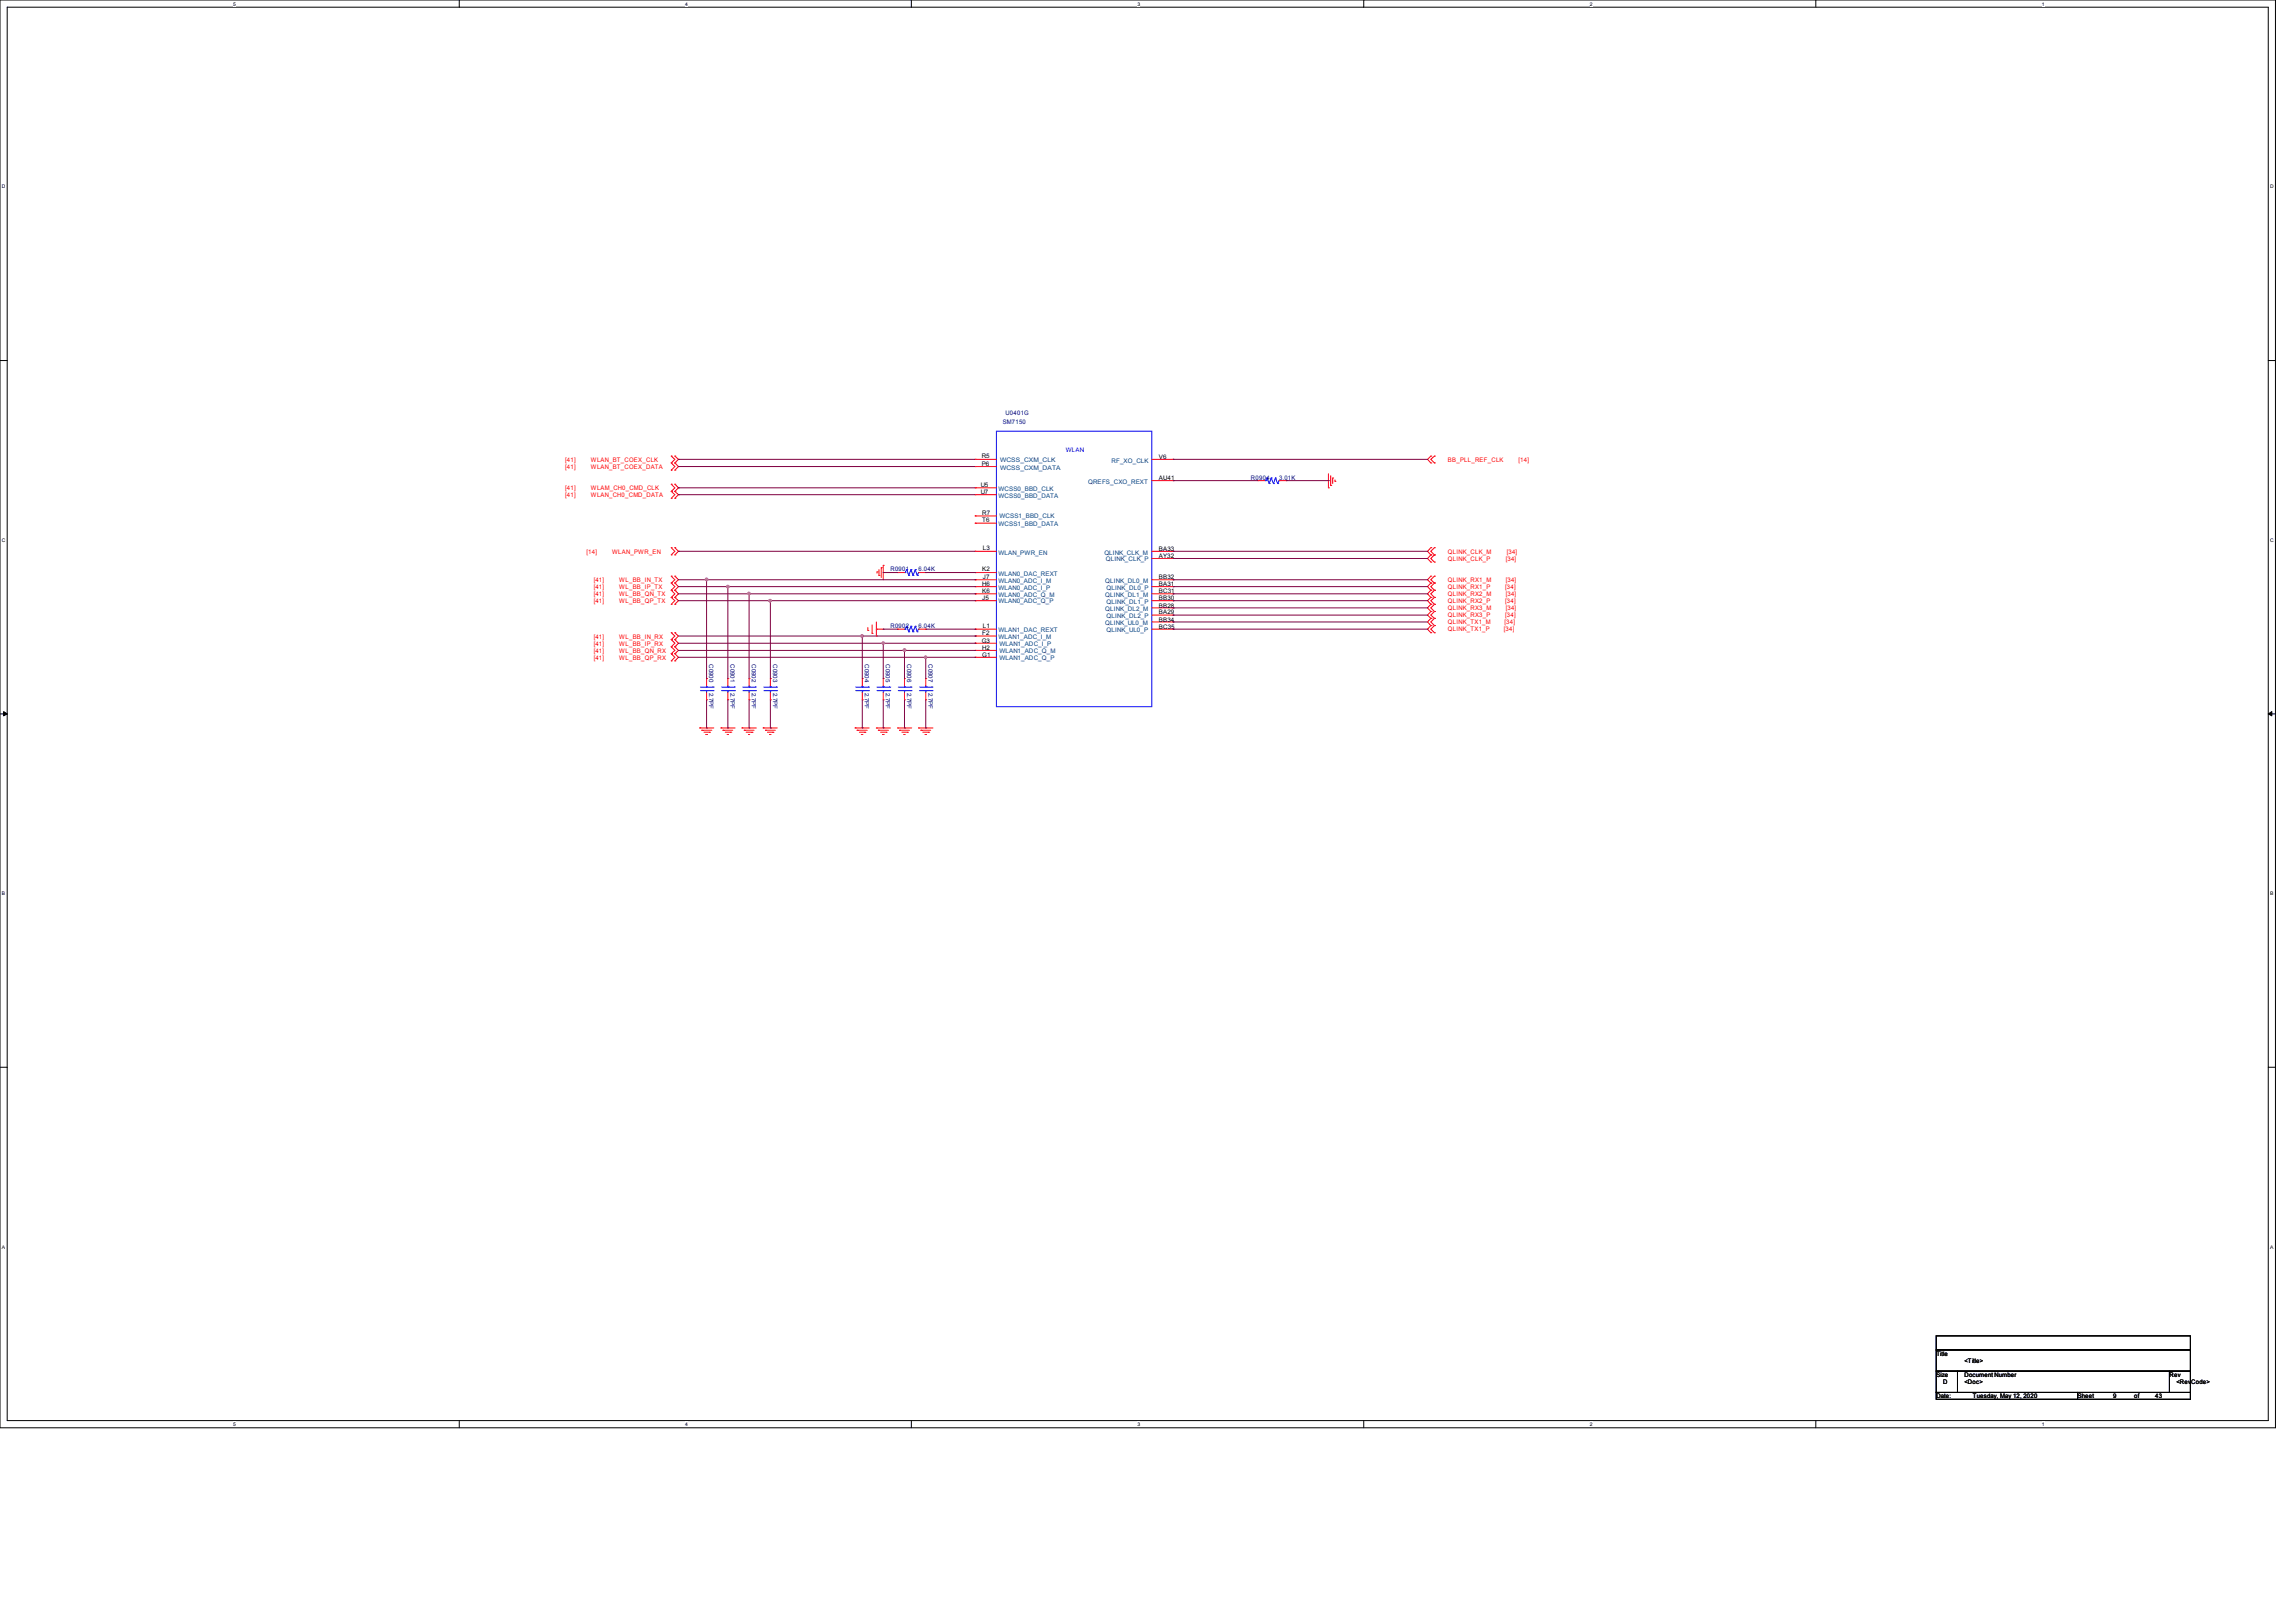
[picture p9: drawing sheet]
<svg xmlns="http://www.w3.org/2000/svg" width="297mm" height="210mm" viewBox="0 0 297 210" stroke-linecap="round" stroke-linejoin="round" font-family="sans-serif">
<defs><g id="words">
<g font-size=".8" fill="#000080">
<text x="130.1" y="53.7">U0401G</text>
<text x="129.8" y="54.9">SM7150</text>
<text x="161.9" y="62.1">R0904</text>
<text x="165.5" y="62.1">3.01K</text>
<text x="115.2" y="73.9">R0901</text>
<text x="118.9" y="73.9">6.04K</text>
<text x="115.2" y="81.2">R0902</text>
<text x="118.9" y="81.2">6.04K</text>
<text x="91.8" y="86" transform="rotate(90 91.8 86)">C0900</text>
<text x="91.8" y="89.6" transform="rotate(90 91.8 89.6)">2.7PF</text>
<text x="94.5" y="86" transform="rotate(90 94.5 86)">C0901</text>
<text x="94.5" y="89.6" transform="rotate(90 94.5 89.6)">2.7PF</text>
<text x="97.3" y="86" transform="rotate(90 97.3 86)">C0902</text>
<text x="97.3" y="89.6" transform="rotate(90 97.3 89.6)">2.7PF</text>
<text x="100" y="86" transform="rotate(90 100 86)">C0903</text>
<text x="100" y="89.6" transform="rotate(90 100 89.6)">2.7PF</text>
<text x="111.9" y="86" transform="rotate(90 111.9 86)">C0904</text>
<text x="111.9" y="89.6" transform="rotate(90 111.9 89.6)">2.7PF</text>
<text x="114.6" y="86" transform="rotate(90 114.6 86)">C0905</text>
<text x="114.6" y="89.6" transform="rotate(90 114.6 89.6)">2.7PF</text>
<text x="117.4" y="86" transform="rotate(90 117.4 86)">C0906</text>
<text x="117.4" y="89.6" transform="rotate(90 117.4 89.6)">2.7PF</text>
<text x="120.1" y="86" transform="rotate(90 120.1 86)">C0907</text>
<text x="120.1" y="89.6" transform="rotate(90 120.1 89.6)">2.7PF</text>
</g>
<g font-size=".8" fill="#f00">
<text x="73.2" y="59.8">[41]</text>
<text x="76.5" y="59.8">WLAN_BT_COEX_CLK</text>
<text x="187.4" y="59.8">BB_PLL_REF_CLK</text>
<text x="196.5" y="59.8">[14]</text>
<text x="73.2" y="60.7">[41]</text>
<text x="73.2" y="63.4">[41]</text>
<text x="73.2" y="64.3">[41]</text>
<text x="76.5" y="60.7">WLAN_BT_COEX_DATA</text>
<text x="76.5" y="63.4">WLAM_CH0_CMD_CLK</text>
<text x="76.5" y="64.3">WLAN_CH0_CMD_DATA</text>
<text x="75.9" y="71.6">[14]</text>
<text x="79.2" y="71.6">WLAN_PWR_EN</text>
<text x="187.4" y="71.6">QLINK_CLK_M</text>
<text x="195" y="71.6">[34]</text>
<text x="76.8" y="75.3">[41]</text>
<text x="76.8" y="76.2">[41]</text>
<text x="76.8" y="77.1">[41]</text>
<text x="80.1" y="75.3">WL_BB_IN_TX</text>
<text x="80.1" y="76.2">WL_BB_IP_TX</text>
<text x="80.1" y="77.1">WL_BB_QN_TX</text>
<text x="187.4" y="72.6">QLINK_CLK_P</text>
<text x="187.4" y="75.3">QLINK_RX1_M</text>
<text x="187.4" y="76.2">QLINK_RX1_P</text>
<text x="187.4" y="77.1">QLINK_RX2_M</text>
<text x="194.8" y="76.2">[34]</text>
<text x="194.9" y="72.6">[34]</text>
<text x="194.9" y="75.3">[34]</text>
<text x="194.9" y="77.1">[34]</text>
<text x="76.8" y="82.6">[41]</text>
<text x="76.8" y="83.5">[41]</text>
<text x="76.8" y="78.1">[41]</text>
<text x="80.1" y="82.6">WL_BB_IN_RX</text>
<text x="80.1" y="83.5">WL_BB_IP_RX</text>
<text x="80.1" y="78.1">WL_BB_QP_TX</text>
<text x="187.4" y="78.1">QLINK_RX2_P</text>
<text x="187.4" y="79">QLINK_RX3_M</text>
<text x="187.4" y="79.9">QLINK_RX3_P</text>
<text x="187.4" y="80.8">QLINK_TX1_M</text>
<text x="187.4" y="81.7">QLINK_TX1_P</text>
<text x="194.6" y="81.7">[34]</text>
<text x="194.7" y="80.8">[34]</text>
<text x="194.8" y="78.1">[34]</text>
<text x="194.8" y="79.9">[34]</text>
<text x="194.9" y="79">[34]</text>
<text x="76.8" y="84.5">[41]</text>
<text x="76.8" y="85.3">[41]</text>
<text x="80.1" y="84.5">WL_BB_QN_RX</text>
<text x="80.1" y="85.3">WL_BB_QP_RX</text>
</g>
<g font-size=".8">
<text x="127" y="59.3">R5</text>
<text x="150" y="59.4">V6</text>
<text x="126.9" y="62.9">U5</text>
<text x="126.9" y="63.9">U7</text>
<text x="127" y="60.3">P6</text>
<text x="150" y="62.1">AU41</text>
<text x="127.1" y="66.6">R7</text>
<text x="127.1" y="67.5">T6</text>
<text x="127.2" y="71.2">L3</text>
<text x="150" y="71.3">BA33</text>
<text x="127.1" y="73.9">K2</text>
<text x="127.1" y="75.9">H6</text>
<text x="127.1" y="76.8">K6</text>
<text x="127.1" y="77.7">J5</text>
<text x="127.2" y="74.9">J7</text>
<text x="150" y="72.2">AY32</text>
<text x="150" y="74.9">BB32</text>
<text x="150" y="75.9">BA31</text>
<text x="150" y="76.8">BC31</text>
<text x="150" y="77.6">BB30</text>
<text x="127" y="83.2">G3</text>
<text x="127.1" y="82.2">F2</text>
<text x="127.2" y="81.2">L1</text>
<text x="150" y="78.6">BB28</text>
<text x="150" y="79.5">BA29</text>
<text x="150" y="80.4">BB34</text>
<text x="150" y="81.3">BC35</text>
<text x="127.1" y="84.1">H2</text>
<text x="127.1" y="85">G1</text>
<text x="250.6" y="175.4">Title</text>
<text x="250.6" y="178.2">Size</text>
<text x="251.5" y="179.1">D</text>
<text x="254.2" y="178.2">Document Number</text>
<text x="254.2" y="179.1">&lt;Doc&gt;</text>
<text x="254.2" y="176.4">&lt;Title&gt;</text>
<text x="280.8" y="178.2">Rev</text>
<text x="281.7" y="179.1">&lt;RevCode&gt;</text>
<text x="250.6" y="180.9">Date:</text>
<text x="255.3" y="180.9">Tuesday, May 12, 2020</text>
<text x="268.9" y="180.9">Sheet</text>
<text x="273.4" y="180.9">9</text>
<text x="276.2" y="180.9">of</text>
<text x="278.9" y="180.9">43</text>
</g>
<g font-size=".8" fill="#004080">
<text x="129.4" y="59.8">WCSS_CXM_CLK</text>
<text x="143.8" y="59.9">RF_XO_CLK</text>
<text x="129.2" y="63.5">WCSS0_BBD_CLK</text>
<text x="129.2" y="64.4">WCSS0_BBD_DATA</text>
<text x="129.4" y="60.7">WCSS_CXM_DATA</text>
<text x="140.8" y="62.6">QREFS_CXO_REXT</text>
<text x="129.2" y="71.8">WLAN_PWR_EN</text>
<text x="129.2" y="68.1">WCSS1_BBD_DATA</text>
<text x="129.3" y="67.1">WCSS1_BBD_CLK</text>
<text x="142.9" y="71.8">QLINK_CLK_M</text>
<text x="129.2" y="74.5">WLAN0_DAC_REXT</text>
<text x="129.2" y="75.4">WLAN0_ADC_I_M</text>
<text x="129.2" y="76.3">WLAN0_ADC_I_P</text>
<text x="129.2" y="77.2">WLAN0_ADC_Q_M</text>
<text x="143" y="75.4">QLINK_DL0_M</text>
<text x="143" y="77.2">QLINK_DL1_M</text>
<text x="143.1" y="72.6">QLINK_CLK_P</text>
<text x="143.2" y="76.3">QLINK_DL0_P</text>
<text x="129.2" y="78.1">WLAN0_ADC_Q_P</text>
<text x="129.2" y="81.8">WLAN1_DAC_REXT</text>
<text x="129.2" y="82.7">WLAN1_ADC_I_M</text>
<text x="129.3" y="83.5">WLAN1_ADC_I_P</text>
<text x="143" y="79">QLINK_DL2_M</text>
<text x="143" y="80.9">QLINK_UL0_M</text>
<text x="143.2" y="78.1">QLINK_DL1_P</text>
<text x="143.2" y="80">QLINK_DL2_P</text>
<text x="143.2" y="81.8">QLINK_UL0_P</text>
<text x="129.3" y="84.5">WLAN1_ADC_Q_M</text>
<text x="129.3" y="85.3">WLAN1_ADC_Q_P</text>
</g>
<text font-size=".8" fill="#00f" x="137.9" y="58.5">WLAN</text>
<g font-size=".6">
<text x="30.2" y=".7">5</text>
<text x="88.7" y=".7">4</text>
<text x="147.2" y=".7">3</text>
<text x="205.7" y=".7">2</text>
<text x="264.2" y=".7">1</text>
<text x=".3" y="24.4">D</text>
<text x="293.8" y="24.4">D</text>
<text x=".3" y="70.1">C</text>
<text x="293.8" y="70.1">C</text>
<text x=".3" y="115.8">B</text>
<text x="293.8" y="115.8">B</text>
<text x=".3" y="161.5">A</text>
<text x="293.8" y="161.5">A</text>
<text x="30.2" y="184.5">5</text>
<text x="88.7" y="184.5">4</text>
<text x="147.2" y="184.5">3</text>
<text x="205.7" y="184.5">2</text>
<text x="264.2" y="184.5">1</text>
</g>
</g></defs>
<path d="M0 0h294.5v184.7h-294.5zM.9 .9h292.6v182.9h-292.6z" fill="none" stroke="#000" stroke-width=".13"/>
<g fill="#fff">
<path d="M30.2 .1h.3v.7h-.3z"/>
<path d="M30.2 183.9h.3v.8h-.3z"/>
</g>
<path d="M59.4 0v.9M59.4 183.8v.9" fill="none" stroke="#000" stroke-width=".13"/>
<g fill="#fff">
<path d="M88.7 .1h.3v.7h-.3z"/>
<path d="M88.7 183.9h.3v.8h-.3z"/>
</g>
<path d="M117.9 0v.9M117.9 183.8v.9" fill="none" stroke="#000" stroke-width=".13"/>
<g fill="#fff">
<path d="M147.2 .1h.3v.7h-.3z"/>
<path d="M147.2 183.9h.3v.8h-.3z"/>
</g>
<path d="M176.5 0v.9M176.5 183.8v.9" fill="none" stroke="#000" stroke-width=".13"/>
<g fill="#fff">
<path d="M205.7 .1h.4v.7h-.4z"/>
<path d="M205.7 183.9h.4v.8h-.4z"/>
</g>
<path d="M235 0v.9M235 183.8v.9" fill="none" stroke="#000" stroke-width=".13"/>
<g fill="#fff">
<path d="M264.2 .1h.4v.7h-.4z"/>
<path d="M264.2 183.9h.4v.8h-.4z"/>
<path d="M.3 23.8h.4v.7h-.4z"/>
<path d="M293.8 23.8h.5v.7h-.5z"/>
<path d="M.3 69.5h.4v.7h-.4z"/>
<path d="M293.8 69.5h.5v.7h-.5z"/>
</g>
<path d="M0 46.7h.9M293.5 46.7h1" fill="none" stroke="#000" stroke-width=".13"/>
<g fill="#fff">
<path d="M.3 115.2h.4v.8h-.4z"/>
<path d="M293.8 115.2h.4v.8h-.4z"/>
</g>
<path d="M0 92.4h.9M293.5 92.4h1" fill="none" stroke="#000" stroke-width=".13"/>
<path d="M.5 92.1l.4 .3-.4 .2zM293.5 92.4l.5-.3v.5z" fill="#000" stroke="#000" stroke-width=".13"/>
<g fill="#fff">
<path d="M.3 161h.3v.7h-.3z"/>
<path d="M293.8 161h.4v.7h-.4z"/>
</g>
<path d="M0 138.1h.9M293.5 138.1h1M250.6 172.8h32.9v1.9h-32.9zM250.6 174.7h32.9v2.7h-32.9zM250.6 177.4h2.7v2.8h-2.7zM253.3 177.4h27.5v2.8h-27.5zM280.8 177.4h2.7v2.8h-2.7zM250.6 180.2h18.3v.9h-18.3zM268.9 180.2h14.6v.9h-14.6z" fill="none" stroke="#000" stroke-width=".13"/>
<g fill="none" stroke="#f00" stroke-width=".13">
<path d="M86.9 59h.1M86.9 59.9h.1M86.9 59l.4 .4-.4 .5M86.9 59.9l.4 .5-.4 .4M87.3 59.9h.1M87.3 59h.1M87.3 59l.5 .4-.5 .5M87.3 59.9l.5 .5-.5 .4M126.2 59.4h.1M126.2 59.4h2.7M149.1 59.4h2.7M151.8 59.4h.1"/>
<path d="M185.2 59.9h.1M185.2 59h.1M185.2 59l-.5 .4 .5 .5M185.6 59h.1M185.6 59.9h.1M185.6 59l-.4 .4 .4 .5M86.9 60.8h.1M86.9 62.7h.1M86.9 63.6h.1M86.9 64.5h.1M86.9 70.9h.1M86.9 71.8h.1"/>
<path d="M86.9 74.5h.1M86.9 75.4h.1M86.9 76.4h.1M86.9 77.3h.1M86.9 78.2h.1M86.9 62.7l.4 .4-.4 .5M86.9 63.6l.4 .4-.4 .5M86.9 70.9l.4 .4-.4 .5M86.9 74.5l.4 .5-.4 .4M86.9 75.4l.4 .5-.4 .5M86.9 76.4l.4 .4-.4 .5M86.9 77.3l.4 .4-.4 .5"/>
<path d="M87.3 60.8h.1M87.3 63.6h.1M87.3 62.7h.1M87.3 64.5h.1M87.3 71.8h.1M87.3 70.9h.1M87.3 75.4h.1M87.3 74.5h.1M87.3 76.4h.1M87.3 77.3h.1M87.3 78.2h.1M87.3 62.7l.5 .4-.5 .5"/>
<path d="M87.3 63.6l.5 .4-.5 .5M87.3 70.9l.5 .4-.5 .5M87.3 74.5l.5 .5-.5 .4M87.3 75.4l.5 .5-.5 .5M87.3 76.4l.5 .4-.5 .5M87.3 77.3l.5 .4-.5 .5M113.5 74h.1M113.5 74v.2M113.7 74.5h.1M113.7 73.7v.8M114 73.4h.1M114 73.4v1.3"/>
<path d="M114.3 73.2h.1M114.3 73.2v1.8M116.2 74.1h.1M116.2 74.1h.9M118.9 74.1h.9M119.8 74.1h.1M126.2 63.1h.1M126.2 64h.1M126.2 71.3h.1M126.2 74.1h.1M126.2 75h.1M126.2 75.9h.1"/>
<path d="M126.2 76.8h.1M126.2 77.7h.1M126.2 66.8h.1M126.2 67.7h.1M126.2 60.4h.1M126.2 71.3h2.7M126.2 63.1h2.7M126.2 64h2.7M126.2 74.1h2.7M126.2 75h2.7M126.2 75.9h2.7M126.2 76.8h2.7"/>
<path d="M126.2 77.7h2.7M126.2 66.8h2.7M126.2 67.7h2.7M126.2 60.4h2.7M149.1 71.3h2.7M149.1 72.3h2.7M149.1 62.2h2.7M149.1 75h2.7M149.1 75.9h2.7M149.1 76.8h2.7M149.1 77.7h2.7M149.1 78.7h2.7"/>
<path d="M149.1 79.6h2.7M151.8 71.3h.1M151.8 72.3h.1M151.8 62.2h.1M151.8 75h.1M151.8 75.9h.1M151.8 76.8h.1M151.8 77.7h.1M151.8 78.7h.1M151.8 79.6h.1M162.8 62.2h.1M162.8 62.2h.9"/>
<path d="M165.5 62.2h1M166.5 62.2h.1M171.9 63.1h.1M171.9 61.3v1.8M172.2 62.8h.1M172.2 61.6v1.2M172.5 61.8h.1M172.5 61.8v.8M172.8 62.3h.1M172.8 62.1v.2M185.2 71.8h.1M185.2 70.9h.1"/>
<path d="M185.2 72.7h.1M185.2 75.4h.1M185.2 74.5h.1M185.2 76.4h.1M185.2 77.3h.1M185.2 78.2h.1M185.2 79.1h.1M185.2 70.9l-.5 .4 .5 .5M185.2 71.8l-.5 .5 .5 .4M185.2 74.5l-.5 .5 .5 .4M185.2 75.4l-.5 .5 .5 .5M185.2 76.4l-.5 .4 .5 .5"/>
<path d="M185.2 77.3l-.5 .4 .5 .5M185.2 78.2l-.5 .5 .5 .4M185.2 79.1l-.5 .5 .5 .4M185.6 70.9h.1M185.6 71.8h.1M185.6 72.7h.1M185.6 74.5h.1M185.6 75.4h.1M185.6 76.4h.1M185.6 77.3h.1M185.6 78.2h.1M185.6 79.1h.1"/>
<path d="M185.6 70.9l-.4 .4 .4 .5M185.6 71.8l-.4 .5 .4 .4M185.6 74.5l-.4 .5 .4 .4M185.6 75.4l-.4 .5 .4 .5M185.6 76.4l-.4 .4 .4 .5M185.6 77.3l-.4 .4 .4 .5M185.6 78.2l-.4 .5 .4 .4M185.6 79.1l-.4 .5 .4 .4M86.9 81.9h.1M86.9 82.8h.1M86.9 83.7h.1M86.9 84.6h.1"/>
<path d="M86.9 85.5h.1M86.9 81.9l.4 .4-.4 .5M86.9 82.8l.4 .4-.4 .5M86.9 83.7l.4 .5-.4 .4M86.9 84.6l.4 .4-.4 .5M87.3 82.8h.1M87.3 81.9h.1M87.3 83.7h.1M87.3 84.6h.1M87.3 85.5h.1M87.3 81.9l.5 .4-.5 .5M87.3 82.8l.5 .4-.5 .5"/>
<path d="M87.3 83.7l.5 .5-.5 .4M87.3 84.6l.5 .4-.5 .5M90.6 94.2h.1M90.6 94.2h1.8M90.8 94.5h.1M90.8 94.5h1.3M91.1 94.7h.7M91.4 95h.1M91.4 95h.2M91.4 87.8h.1M91.4 90.6h.1M91.4 87.8v.9"/>
<path d="M91.4 89.6v1M91.8 94.7h.1M93.3 94.2h.1M93.3 94.2h1.8M93.6 94.5h.1M93.6 94.5h1.2M93.9 94.7h.7M94.1 95h.1M94.1 95h.2M94.2 87.8h.1M94.2 90.6h.1M94.2 87.8v.9"/>
<path d="M94.2 89.6v1M94.6 94.7h.1M96 94.2h.1M96 94.2h1.9M96.3 94.5h.1M96.3 94.5h1.3M96.6 94.7h.7M96.9 95h.1M96.9 87.8h.1M96.9 90.6h.1M96.9 87.8v.9M96.9 89.6v1"/>
<path d="M97.3 94.7h.1M98.8 94.2h.1M98.8 94.2h1.8M99.1 94.5h.1M99.1 94.5h1.2M99.3 94.7h.7M99.6 95h.1M99.6 95h.2M99.7 87.8h.1M99.7 90.6h.1M99.7 87.8v.9M99.7 89.6v1"/>
<path d="M100 94.7h.1M110.7 94.2h.1M110.7 94.2h1.8M110.9 94.5h.1M110.9 94.5h1.3M111.2 94.7h.7M111.5 95h.1M111.5 95h.2M111.6 87.8h.1M111.6 90.6h.1M111.6 87.8v.9M111.6 89.6v1"/>
<path d="M111.9 94.7h.1M112.3 81.6h.1M112.3 81.2v.4M112.9 82h.1M112.9 80.9v1.1M113.4 81.4h.1M113.4 82.3h.1M113.4 94.2h.1M113.4 81.4h.9M113.4 80.5v1.8M113.4 94.2h1.8M113.7 94.5h.1"/>
<path d="M113.7 94.5h1.3M114 94.7h.7M114.2 95h.1M114.2 95h.2M114.3 87.8h.1M114.3 90.6h.1M114.3 87.8v.9M114.3 89.6v1M114.7 94.7h.1M116.2 94.2h.1M116.2 81.4h.1M116.2 81.4h.9"/>
<path d="M116.2 94.2h1.8M116.4 94.5h.1M116.4 94.5h1.3M116.7 94.7h.7M117 95h.1M117.1 87.8h.1M117.1 90.6h.1M117.1 87.8v.9M117.1 89.6v1M117.4 94.7h.1M118.9 94.2h.1M118.9 81.4h.9"/>
<path d="M118.9 94.2h1.8M119.2 94.5h.1M119.2 94.5h1.2M119.4 94.7h.8M119.7 95h.1M119.7 95h.2M119.8 81.4h.1M119.8 87.8h.1M119.8 90.6h.1M119.8 87.8v.9M119.8 89.6v1M120.2 94.7h.1"/>
<path d="M126.2 81.4h.1M126.2 82.3h.1M126.2 83.2h.1M126.2 84.2h.1M126.2 85h.1M126.2 81.4h2.7M126.2 82.3h2.7M126.2 83.2h2.7M126.2 84.2h2.7M126.2 85h2.7M149.1 81.4h2.7M149.1 80.5h2.7"/>
<path d="M151.8 80.5h.1M151.8 81.4h.1M185.2 80h.1M185.2 80.9h.1M185.2 81.9h.1M185.2 80l-.5 .5 .5 .4M185.2 80.9l-.5 .5 .5 .5M185.6 80h.1M185.6 80.9h.1M185.6 81.9h.1M185.6 80l-.4 .5 .4 .4M185.6 80.9l-.4 .5 .4 .5"/>
</g>
<g fill="none" stroke="#00f" stroke-width=".13">
<path d="M128.9 55.8h20.2v35.6h-20.2zM117.1 74.1h.1M117.3 73.7h.1M117.3 73.7l-.2 .4M117.3 73.7l.3 .8M117.6 74.5h.1M117.9 73.7h.1M117.9 73.7l-.3 .8M117.9 73.7l.3 .8M118.2 74.5h.1M118.4 73.7h.1M118.4 73.7l-.2 .8"/>
<path d="M118.4 73.7l.3 .8M118.7 74.5h.1M118.9 74.1h.1M118.9 74.1l-.2 .4M163.7 62.2h.1M163.8 62.2h.1M164 61.8h.1M164 61.8l-.2 .4M164 61.8l.3 .8M164.3 62.6h.1M164.5 61.8h.1M164.5 61.8l-.2 .8"/>
<path d="M164.5 61.8l.3 .8M164.8 62.6h.1M165.1 61.8h.1M165.1 61.8l-.3 .8M165.1 61.8l.3 .8M165.4 62.6h.1M165.5 62.2h.1M165.5 62.2l-.1 .4M90.6 89.4h1.7M90.6 88.9h1.7M91.4 88.9h.1M91.4 89.4h.1"/>
<path d="M91.4 88.7v.2M91.4 89.4v.2M92.3 89.4h.1M92.3 88.9h.1M93.4 89.4h1.6M93.4 88.9h1.6M94.2 88.9h.1M94.2 89.4h.1M94.2 88.7v.2M94.2 89.4v.2M95 89.4h.1M95 88.9h.1"/>
<path d="M96.1 89.4h1.6M96.1 88.9h1.6M96.9 88.9h.1M96.9 89.4h.1M96.9 88.7v.2M96.9 89.4v.2M97.7 89.4h.1M97.7 88.9h.1M98.8 89.4h1.7M98.8 88.9h1.7M99.7 88.9h.1M99.7 89.4h.1"/>
<path d="M99.7 88.7v.2M99.7 89.4v.2M100.5 89.4h.1M100.5 88.9h.1M110.7 89.4h1.7M110.7 88.9h1.7M111.6 88.9h.1M111.6 89.4h.1M111.6 88.7v.2M111.6 89.4v.2M112.4 89.4h.1M112.4 88.9h.1"/>
<path d="M113.5 89.4h1.6M113.5 88.9h1.6M114.3 88.9h.1M114.3 89.4h.1M114.3 88.7v.2M114.3 89.4v.2M115.1 89.4h.1M115.1 88.9h.1M116.2 89.4h1.7M116.2 88.9h1.7M117.1 88.9h.1M117.1 89.4h.1"/>
<path d="M117.1 81.4h.1M117.1 88.7v.2M117.1 89.4v.2M117.3 81h.1M117.3 81l-.2 .4M117.3 81l.3 .7M117.6 81.7h.1M117.9 81h.1M117.9 89.4h.1M117.9 88.9h.1M117.9 81l-.3 .7M117.9 81l.3 .7"/>
<path d="M118.2 81.7h.1M118.4 81h.1M118.4 81l-.2 .7M118.4 81l.3 .7M118.7 81.7h.1M118.9 81.4h.1M118.9 81.4l-.2 .3M119 89.4h1.6M119 88.9h1.6M119.8 88.9h.1M119.8 89.4h.1M119.8 88.7v.2"/>
<path d="M119.8 89.4v.2M120.6 89.4h.1M120.6 88.9h.1"/>
</g>
<g fill="none" stroke="#800040" stroke-width=".13">
<path d="M87.8 59.4h.1M87.8 59.4h38.4M151.8 59.4h.1M151.8 59.4h32.9M87.8 60.4h.1M87.8 63.1h.1M87.8 64h.1M87.8 71.3h.1M87.8 60.4h38.4M87.8 63.1h38.4M87.8 64h38.4M87.8 71.3h38.4"/>
<path d="M87.8 75h38.4M87.8 75.9h38.4M87.8 76.8h38.4M87.8 77.7h38.4M91.4 75h.1M91.4 75v12.8M94.2 75.9h.1M94.2 75.9v11.9M96.9 76.8h.1M96.9 76.8v11M99.7 77.7h.1M99.7 77.7v10.1"/>
<path d="M114.3 74.1h.1M114.3 74.1h1.9M119.8 74.1h6.4M126.2 74.1h.1M126.2 75h.1M126.2 75.9h.1M126.2 76.8h.1M126.2 77.7h.1M151.8 71.3h.1M151.8 72.3h.1M151.8 75h.1M151.8 75.9h.1"/>
<path d="M151.8 76.8h.1M151.8 77.7h.1M151.8 78.7h.1M151.8 79.6h.1M151.8 62.2h.1M151.8 71.3h32.9M151.8 72.3h32.9M151.8 75h32.9M151.8 75.9h32.9M151.8 76.8h32.9M151.8 77.7h32.9M151.8 78.7h32.9"/>
<path d="M151.8 79.6h32.9M151.8 62.2h11M166.5 62.2h5.4M171.9 62.2h.1M87.8 82.3h38.4M87.8 83.2h38.4M87.8 84.2h38.4M87.8 85h38.4M91.4 94.2h.1M91.4 90.6v3.6M94.2 94.2h.1M94.2 90.6v3.6"/>
<path d="M96.9 94.2h.1M96.9 90.6v3.6M99.7 94.2h.1M99.7 90.6v3.6M111.6 82.3h.1M111.6 94.2h.1M111.6 82.3v5.5M111.6 90.6v3.6M114.3 83.2h.1M114.3 81.4h.1M114.3 94.2h.1M114.3 81.4h1.9"/>
<path d="M114.3 83.2v4.6M114.3 90.6v3.6M117.1 84.2h.1M117.1 94.2h.1M117.1 84.2v3.6M117.1 90.6v3.6M119.8 85h.1M119.8 94.2h.1M119.8 81.4h6.4M119.8 85v2.8M119.8 90.6v3.6M126.2 81.4h.1"/>
<path d="M126.2 82.3h.1M126.2 83.2h.1M126.2 84.2h.1M126.2 85h.1M151.8 80.5h.1M151.8 81.4h.1M151.8 80.5h32.9M151.8 81.4h32.9"/>
</g>
<g fill="#f0f" stroke="#f0f" stroke-width=".13">
<path d="M114.2 83.1h.2v.2h-.2z" fill-rule="evenodd"/>
<path d="M114.2 83.1h.2v.2h-.2z" fill-rule="evenodd"/>
<circle cx="111.5" cy="82.3" r=".17"/>
<circle cx="117.1" cy="84.1" r=".17"/>
<circle cx="119.8" cy="85" r=".16"/>
<circle cx="91.4" cy="75" r=".17"/>
<circle cx="94.2" cy="75.9" r=".17"/>
<circle cx="96.9" cy="76.8" r=".16"/>
<circle cx="99.7" cy="77.7" r=".17"/>
</g>
<use href="#words"/>
</svg>
